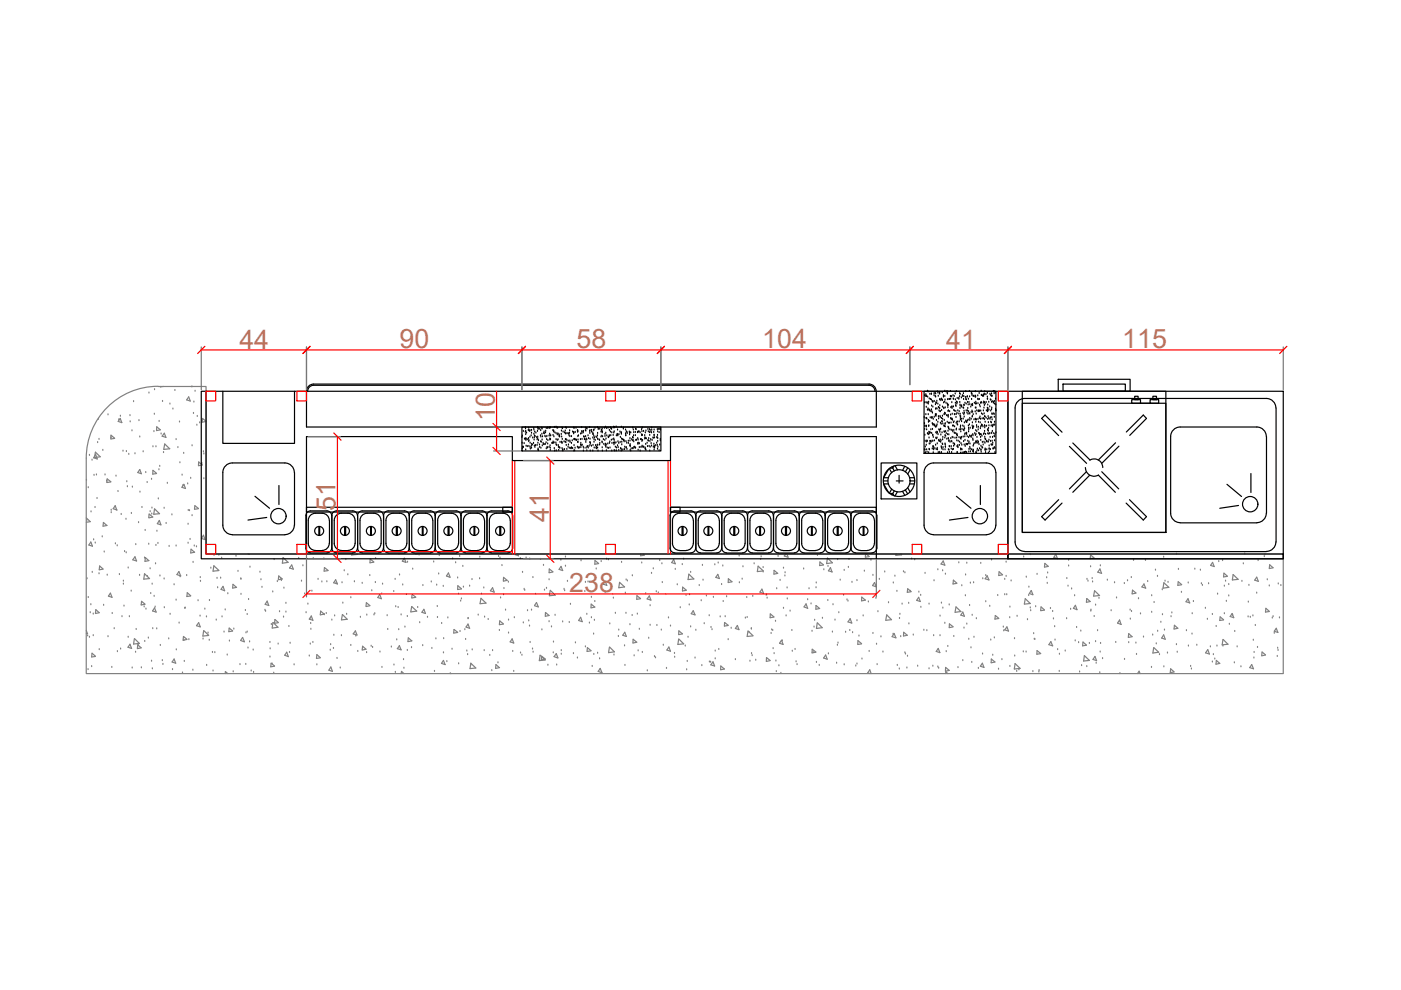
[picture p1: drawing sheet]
<svg xmlns="http://www.w3.org/2000/svg" width="297mm" height="210mm" viewBox="0 0 297 210" stroke-linecap="round" stroke-linejoin="round" font-family="sans-serif">
<defs><g id="words">
<g font-size="5.7" fill="#b8735c">
<text x="50.8" y="73.9">44</text>
<text x="84.7" y="73.8">90</text>
<text x="122.3" y="73.8">58</text>
<text x="161.6" y="73.8">104</text>
<text x="200.6" y="73.9">41</text>
<text x="238" y="73.8">115</text>
<text x="104.9" y="89.4" transform="rotate(-90 104.9 89.4)">10</text>
<text x="71.2" y="108.3" transform="rotate(-90 71.2 108.3)">51</text>
<text x="116.4" y="110.7" transform="rotate(-90 116.4 110.7)">41</text>
<text x="120.7" y="125.5">238</text>
</g>
</g></defs>
<!-- layer: CIHAZ -->
<g fill="none" stroke="#808080" stroke-width=".25">
<path d="M19 96.5h.1M19.5 97.6h.1M20 97l.2-1.1 1.1 .9-1.2 .2M20.3 96.4l.3 .9-.7-.2zM20.7 93.8h.1M20.9 88.9h.1M21 93.2h.1M21.8 95.5h.1M22.9 88h.1M23.5 92.8h.1M24.3 92.9l-.8-.6v.7M24.3 92.9l-.8 .2"/>
<path d="M25.2 89h.1M25.5 88.7l.3 .9-.7-.2zM25.5 88.3h.1M26.1 95.7h.1M26.8 95.7h.1M27.3 96.3h.1M27.6 88.1h.1M27.6 89.4h.1M28 91.3h.1M28.3 85.2h.1M28.6 96.2h.1M29.5 89.2h.1"/>
<path d="M29.6 92.7h.1M29.6 99.6l.4 .8-.8-.2zM30.4 95.8h.1M31.6 83.3h.1M32.4 94.7h.1M32.6 91.5h.1M32.7 87.8h.1M32.8 82.6h.1M33.1 94.7h.1M33.2 90.5l.8 .6-.8 .2zM33.5 81.9a15.2 15.2 0 0 0-15.2 15.2M33.5 81.9h10.2v35.6h228.4v25.3h-253.8v-45.7"/>
<path d="M33.7 99.6h.1M33.7 89.4h.1M33.9 98.9h.1M34 81.9h.6M34.2 92h.1M34.5 85.1h.1M34.7 96h.1M34.7 95.3l.2-1.2 1.1 1.1-1.2 .1M34.8 91.8l.4 .9-.8-.2zM36 85.7h.1M36.7 86.7h.1M37.1 82.8h.1"/>
<path d="M37.3 93.2h.1M37.7 94.9h.1M38.1 89.5h.1M38.1 98.1h.1M38.9 96.1h.1M40 84.1l.3 .9-.7-.2zM40.7 82h.1M40.7 94.5h.1M41 87.7h.1M41.1 85.2h.1M41.4 83h.1M41.7 90.2h.1"/>
<path d="M41.8 88.3h.1M42.1 98.7v-.8l.8 .7-.8 .1M42.3 89.6h.1M42.8 98.3h.1M43.1 95.8h.1M43.2 96.3h.1M43.7 89.3l-.8-.6v.8M43.7 89.4l-.8 .1M18.3 109.8l.8 .8-.8 .1M18.3 101.8h.1M18.4 110.3h.1M18.7 103.4h.1"/>
<path d="M19.3 114.9l.3 .9-.8-.2zM19.3 108.5h.1M19.9 114.5h.1M19.9 100.8h.1M20.2 107.6h.1M20.2 115.1h.1M20.4 100.7h.1M20.6 105.7h.1M21.7 113.8h.1M22.1 117h.1M22.3 100.7h.1M22.6 102h.1"/>
<path d="M22.6 111.4l-.7-.6-.1 .7M22.7 111.4l-.9 .2M23.5 102.1l-.8-.6-.1 .8M23.5 102.2l-.8 .1M23.6 108.7h.1M23.6 108.2h.1M24.5 115.3h.1M24.6 101h.1M24.8 108.1l-.4-.9-.4 .7 .8 .2M24.8 115.7h.1M25 104.2h.1M25.7 109.1h.1"/>
<path d="M26.4 117h.1M26.7 110.1h.1M26.8 117.2h.1M26.9 102.1h.1M27 103.2h.1M27.9 108.9h.1M28.1 103.3h.1M28.6 118.1l.4 .8-.8-.2zM28.8 115.5h.1M29.4 110.8h.1M29.7 104.3h.1M30.1 107.6h.1"/>
<path d="M30.6 118.3h.1M30.8 112.5h.1M30.9 100.2h.1M31.2 102.3h.1M31.5 115.4h.1M31.5 109.8l.1-.8 .8 .6-.8 .2M31.5 118.9l-.7-.7-.1 .8M31.6 118.9l-.9 .1M31.8 108.5h.1M32.1 101.6h.1M32.2 109h.1M32.2 107.7h.1"/>
<path d="M32.8 107.9l1 1-1.2 .1zM33 119.5h.1M33.1 115.6h.1M33.2 100.4l-.8-.7v.8l.8-.1M33.3 112.6h.1M33.5 115.2h.1M33.6 105.8h.1M33.8 110.3l.3 1-.7-.3zM34.8 107.8h.1M35.2 111h.1M35.5 102.5h.1M35.9 115.9h.1"/>
<path d="M36.4 109.2h.1M37.3 115.8h.1M38.6 100.7h.1M38.8 103h.1M39 102.7l.3 .9-.7-.3zM39.8 102.6h.1M39.9 111.2h.1M39.9 115.2h.1M39.9 108.2h.1M40.2 108.3h.1M40.3 114.4h.1M40.4 101.4h.1"/>
<path d="M40.7 109.3h.1M40.9 119.2h.1M41.2 115.8h.1M41.2 117.1l-.7-.7-.1 .8M41.3 117.1l-.9 .1M41.7 115.9h.1M42.1 107.8l-.8-.6-.1 .8M42.1 107.9l-.8 .1M43.1 113.5l.4 .9-.8-.2zM43.2 101.5h.1M45.3 120l1.1 .9-1.2 .2zM45.4 117.8h.1"/>
<path d="M46.4 117.7h.1M47 118.3h.1M50 117.9h.1M52.6 117.5h.2M58.1 118.6h.1M60 118.2l1.1 1-1.2 .2zM61.8 119.8l.4 .9-.8-.3zM63.3 118.4h.1M64.2 120h.1M66.4 118.4h.1M68.7 118.5h.1M73.3 118.6h.1"/>
<path d="M74.6 117.5l-.1 .2 1.3-.2h-.1M79.2 119.2l-.7-.7-.1 .8 .8-.1M79.6 118.4h.1M84.6 117.5h.1M85.7 118.3l.4 .9-.8-.2zM86.4 119.2h.1M88.1 117.5h.1M88.6 117.5h-.5M88.9 117.7h.1M91.9 119.2h.1M93.1 117.8h.1M96 118.5h.1"/>
<path d="M96.6 119.3h.1M97.5 118h.1M101.7 118.1h.1M105.7 118h.1M106 118.3h.1M106.4 119.9h.1M109.3 117.5l-.1 .1 .7 .2-.1-.3M110.3 118.4h.1M111.5 118.3h.1M112.3 118.5h.1M114.6 118.6h.1M115.2 119.9h.1"/>
<path d="M118.9 118.8h.1M119.9 118.1h.1M123.2 118.9h.1M126.2 118.9l.7 .6-.8 .1zM127.5 119.1h.1M128.6 118.6h.1M129 118.7h.1M131.8 119.2h.1M135.8 117.5v.3M136.1 119.4h.1M136.4 117.5l.2 .2M136.6 117.7l-.8 .1"/>
<path d="M139.9 118.9h.1M140.3 119.5h.1M142.8 118.6l.4 .9-.8-.2zM144.7 119.7h.1M144.9 118.6h.1M148.9 119.9h.1M151.6 119.7h.1M152.3 119.4h.1M156.7 117.9h.1M159.9 119.5h.1M161.2 118.6h.1M161.4 118.1h.1"/>
<path d="M165 118h.1M166.6 117.5l-.3 .4 .8 .2-.3-.6M173.3 117.8h.1M173.8 119.2l.8 .5M173.9 119.2l-.1 .7 .8-.1M175.4 118.3l1.1 1-1.2 .2 .1-1.2M177.6 118.6h.1M180 118.6h.1M183.5 117.5v.6l.8-.1-.7-.5M184.7 118.8h.1M190 117.5l-.1 .3 1.3-.2-.2-.1M193.3 118.5h.1"/>
<path d="M193.9 118.7h.1M200 118.9l.3 .9-.8-.2zM203.3 119.3h.1M205 119.4h.1M207.9 119.5h.1M210.2 118.7h.1M213.3 119.2h.1M217 118.1h.1M218.4 117.6h.1M223.9 117.5l.3 .9-.8-.2zM226.6 118.8h.1M231.9 118.3l-.7-.6-.1 .7 .8-.1"/>
<path d="M233.3 120h.1M240.3 118.8h.1M242.9 118.8h.1M246.7 118.1h.1M249.4 117.5h.1M257.1 119.2l.3 .9-.7-.2zM258.4 119.1h.1M259.2 118.9h.1M263.6 119.5h.1M263.9 117.5h.1M266.7 118.9h.1M268.1 118h.1"/>
<path d="M268.2 117.6h.1M269.2 119.7l.7 .7-.8 .2zM18.3 133.7l.2 .7M18.3 134.3l.3 .1M18.5 122.7h.1M18.6 134.8h.1M18.7 126.7h.1M19 135.1h.1M19.1 129.9h.1M19.3 128.2h.1M19.6 121.4h.1M19.8 134.8h.1"/>
<path d="M19.8 130.2h.1M20.2 130l.1-.7 .7 .6-.8 .2M20.2 139.1l-.7-.6-.1 .8M20.2 139.2l-.8 .1M21 121.7h.1M21 137.7h.1M21.8 120.6l-.7-.6-.1 .8 .8-.1M22 128.3h.1M22.7 121.9h.1M22.9 135h.1M23.4 125.8l.3 .8-.7-.2zM23.8 130.1h.1"/>
<path d="M24.2 133.3h.1M24.9 138.2h.1M25.3 121.8h.1M25.6 137.6h.1M25.9 130.8h.1M26.2 123.9h.1M26.2 123.2h.1M26.3 128.5h.1M27.2 135.1h.1M27.2 120.4h.1M27.4 130.8h.1M27.6 136.6l.3 .9-.8-.3z"/>
<path d="M27.8 125.3h.1M28.5 135.4l1 1-1.2 .2zM28.7 138.3h.1M28.9 133.5h.1M29.1 137.5l.1-.8 .7 .7-.8 .1M29.3 136.7h.1M29.6 122h.1M30 127.5l.7 .6-.8 .2zM30.6 128.7h.1M30.6 121.7l1.1 1-1.2 .1zM30.7 136h.1M30.9 129.1h.1"/>
<path d="M31.2 122.2h.1M31.5 135.3h.1M31.8 120.6h.1M32 125.8h.1M32.3 123.9h.1M32.4 133.3h.1M32.7 126.4h.1M32.8 128.9l.3 .9-.8-.3zM32.9 128.7h.1M33.2 133.3h.1M33.9 122.1h.1M34 136.8h.1"/>
<path d="M34.8 122.8h.1M34.8 128.8h.1M35.8 135.5h.1M36.1 130.2h.1M36.9 124h.1M36.9 139.7l.4 .9-.8-.2zM37.3 127.2h.1M37.4 137.8h.1M37.9 121.2l.4 .9-.8-.3zM38 132.1h.1M38.2 122.3h.1M39 135.8h.1"/>
<path d="M39.2 129h.1M39.3 128.9h.1M39.6 122h.1M39.6 135.5l-.7-.6-.1 .8M39.6 135.6l-.8 .1M40 135.6h.1M40.4 126.3l-.7-.6-.1 .8 .8-.1M42 127.4h.1M42.1 132l.4 .9-.8-.2zM42.4 130.6h.1M42.5 122.5h.1M42.5 123.3h.1"/>
<path d="M43.1 135.5h.1M43.4 129.1h.1M43.8 130.8h.1M44.1 134.2h.1M44.2 134.7l-1-1-.2 1.2 1.2-.2M44.4 135.7h.1M44.4 127.3h.1M44.7 120.5h.1M45 138.3h.1M45.6 138.4h.1M45.8 131.5h.1M46 122.6h.1"/>
<path d="M46.1 124.6h.1M46.8 122.6h.1M47.1 130.8h.1M47.3 124.3l.3 1-.7-.3zM47.5 134h.1M47.8 129.3h.1M48.2 138.9h.1M48.3 125.9h.1M48.6 133.2l.7 .6-.8 .1zM48.6 135.9h.1M49.3 124.7l.1-.8 .7 .6-.8 .2M49.6 133.4h.1"/>
<path d="M50.5 121.1h.1M51.1 122.8h.1M51.1 126h.1M51.4 135.2l.4 .8-.8-.2zM52 129.4h.1M52.2 134.2h.1M52.4 134h.1M52.4 130.3h.1M52.6 137.4h.1M52.7 127.1h.1M52.9 136.1h.1M53 120.3h.1"/>
<path d="M53.7 137.8h.1M55.1 121.3h.1M55.3 122.9h.1M55.5 124.5h.1M56.2 129.4h.1M56.3 129.6h.1M56.6 127.5l.4 .9-.8-.3zM57.2 136.2h.1M57.2 139.3h.1M57.3 137.6h.1M57.5 132.4h.1M57.8 125.5h.1"/>
<path d="M57.9 132l-.2 1.2 1.2-.2-1-1M58.8 123.3h.1M59 136.6h.1M59 122.9l.1-.8 .7 .7-.8 .1M59 132l-.7-.7-.1 .8M59 132l-.8 .2M59.3 129.7h.1M59.6 122.8h.1M59.6 123.1h.1M60.1 130.8h.1M60.2 124.7h.1M60.6 129.8h.1"/>
<path d="M60.6 127.9h.1M60.8 138.3l.3 .9-.7-.3zM61.3 132.8h.1M61.4 138.3h.1M61.5 136.4h.1M63.9 123.2h.1M64.6 125.9h.1M64.9 129.9h.1M65.3 128.1h.1M65.6 139.1h.1M65.7 131.3h.1M65.8 136.6h.1"/>
<path d="M65.9 132.2h.1M65.9 133.4h.1M66 130.6l.3 .9-.7-.2zM66.1 125.3h.1M66.3 136.2h.1M67.2 138.8l.7 .6-.8 .2zM67.4 122.8h.1M68.2 123.4h.1M68.7 121.1l.1-.8 .8 .6-.9 .2M68.7 130.2l-.7-.6-.1 .7M68.7 130.3h.1M68.7 130.2l-.8 .2"/>
<path d="M69.2 130.1h.1M69.3 123.3h.1M70 137.9h.1M70.1 136.7h.1M70.4 131.5h.1M70.7 137.5h.1M70.8 134.7h.1M71 130.6h.1M71.2 122.9l.3 .9-.8-.2zM71.2 123.7h.1M71.5 139.6h.1M72.4 134.8h.1"/>
<path d="M72.4 131.4l.2-1.1 1 1-1.2 .1M72.5 123.6h.1M72.7 127.9h.1M73 121h.1M73.5 130.2h.1M73.7 121.9h.1M74.4 136.8h.1M74.4 126.7h.1M75.1 123.3h.1M75.4 133.8l.3 .8-.8-.2zM75.4 134.9h.1M75.9 138.1h.1"/>
<path d="M76.4 130.9h.1M76.8 123.7h.1M76.8 137.8l.1-.8 .7 .7-.8 .1M77.7 138.4h.1M77.8 130.4h.1M78.4 122h.1M78.4 128.4l-.7-.6-.1 .8M78.4 128.4l-.8 .2M78.7 137h.1M78.8 125.3h.1M79 137.3h.1M79.3 130.4h.1"/>
<path d="M79.5 130.1h.1M79.6 123.5h.1M80.5 126.1l.4 .8-.8-.2zM80.6 138.2h.1M80.9 125.9h.1M81.1 123.9h.1M82.1 130.5h.1M82.2 133.5h.1M83 137.2h.1M83.5 125.4h.1M83.8 122.8h.1M83.9 128.6h.1"/>
<path d="M84.1 135.7h.1M84.4 128.8h.1M84.5 133.5h.1M84.7 136.9l.3 .9-.8-.3 .5-.6M84.7 121.9h.1M85 130.4h.1M85.4 124h.1M85.6 139.9h.1M85.9 133h.1M86.1 126.1h.1M86.4 130.7h.1M86.4 137.9h.1"/>
<path d="M87.1 129.7l.2-1.1 1 1-1.2 .1M87.2 137.3h.1M87.3 126.8l.1-.8 .7 .6-.8 .2M87.3 135.9l-.7-.7-.1 .8M87.3 135.9l-.8 .1M87.5 120.7h.1M88.6 128.8h.1M89 132h.1M89.6 136.9h.1M89.7 124.1h.1M89.9 129.2l.3 .9-.7-.3zM90.6 130.9h.1"/>
<path d="M91.4 123.4h.1M91.6 137.5h.1M92.4 135.5h.1M92.6 124.1h.1M92.7 128.6h.1M92.8 130.9h.1M93 121.7h.1M93.6 132.2h.1M94 124.3h.1M94 138.4h.1M94.1 135.4h.1M95 131h.1"/>
<path d="M95.1 121.5l.3 .9-.7-.3zM95.8 137.7h.1M97 122.5h.1M97 134.1l-.7-.6-.1 .7 .8-.1M97.2 126h.1M97.5 133.9h.1M97.7 127.5h.1M97.8 127h.1M97.8 124.8l-.7-.6-.1 .8M97.8 124.9l-.8 .1M98.1 120.1h.1M98.3 124.5h.1"/>
<path d="M98.6 133.5h.1M98.7 135.6h.1M99 138h.1M99.1 138.8h.1M99.2 131.2h.1M99.2 132.3l.4 .9-.8-.2zM99.3 131.1h.1M99.6 124.3h.1M100.1 122.9h.1M100.1 137.8h.1M101.4 130.4h.1M101.7 122.7h.1"/>
<path d="M101.8 128l.2-1.1 1 1-1.2 .1M102.1 126h.1M102.6 124.7h.1M102.7 138h.1M102.7 130.8h.1M103.5 131.3h.1M103.8 139h.1M104.4 138h.1M104.4 124.6l.4 .9-.8-.2zM105.9 133.7h.1M105.9 132.4l.1-.8 .7 .7-.8 .1M106.1 126.8h.1"/>
<path d="M106.7 123.2l.1-.8 .7 .6-.8 .2M106.8 126.1h.1M106.8 124.8h.1M107.2 129.4h.1M107.8 123.4h.1M107.8 131.5h.1M107.8 134.2h.1M108.6 135.5l.3 .8-.7-.2zM108.7 138.1h.1M109.1 131h.1M110.4 138.5h.1M110.7 138.9h.1"/>
<path d="M110.8 121.4h.1M111 132.1h.1M111.1 125h.1M111.3 125.2h.1M111.8 129.5h.1M112.1 131.6h.1M112.3 132.7h.1M112.4 136.2h.1M112.7 129.4h.1M112.9 137.6h.1M113 122.5h.1M113 138.3h.1"/>
<path d="M113.3 128.4l.4-.7 .4 1-.8-.3M113.6 126h.1M114.5 138.9l1.1 1-1.3 .2zM114.9 133.5h.1M115.4 125.1h.1M115.6 130.6l.1-.7 .7 .6-.8 .2M115.6 139.7l-.7-.6-.1 .8M115.6 139.8l-.8 .1M115.9 124.7h.1M116.4 131.8h.1M116.4 122.9h.1M116.5 126.3l.2-1.1 1 1-1.2 .1"/>
<path d="M116.9 132.9h.1M117.2 121.2l-.7-.6-.1 .8M117.2 121.3l-.8 .1M117.3 138.4h.1M117.3 136.1h.1M117.7 130.5h.1M118.3 139.5l-.4-.9-.4 .6 .8 .3M119 120.1l.3 .9-.8-.3zM119 138.7h.1M119 138h.1M119.3 131.9h.1M119.6 125h.1"/>
<path d="M119.7 125.3h.1M119.9 120h.1M120.3 123.3h.1M120.7 132h.1M120.9 128.1h.1M121.6 138.6h.1M122 136.3h.1M122.4 139.5h.1M123.1 130.9l.3 .9-.7-.2zM124 125.4h.1M124.1 137.1h.1M124.1 123.5h.1"/>
<path d="M124.4 130.2h.1M124.5 138.1v-.8l.8 .7-.8 .1M124.7 123.4h.1M125 132.1h.1M125 123.4h.1M125.3 128.8v-.7l.8 .6-.8 .2M125.4 126.6h.1M125.4 131h.1M125.9 134.4h.1M125.9 138.8h.1M126 131.5h.1M126.1 127.5h.1"/>
<path d="M126.4 120.6h.1M126.7 138.5h.1M127.1 139.7h.1M128.3 125.6h.1M128.3 123.2l.4 .9-.8-.2zM129.2 137.2l1.1 1-1.3 .2 .2-1.2M129.3 132.3h.1M129.9 126.1h.1M130 126.8h.1M130.2 138.9h.1M130.5 130h.1M131.1 134.9h.1"/>
<path d="M131.2 133.6h.1M131.4 123.5l1 .9-1.2 .2zM132.4 136.9h.1M132.5 134.1l.3 .8-.8-.2zM132.6 125.8h.1M132.7 130h.1M132.8 123h.1M133 123.2h.1M133.6 132.4h.1M134 130.5h.1M134.1 122.1h.1M134.2 136.3v-.8l.8 .7-.8 .1"/>
<path d="M134.5 139.1h.1M135.1 130.2h.1M135.3 138h.1M135.6 133.4h.1M135.8 126.9l-.8-.6v.8l.8-.2M136.2 138.3h.1M136.9 125.9h.1M137.5 135.3h.1M137.7 126.4l.3 .8-.8-.2zM137.8 132.6h.1M137.8 128.4h.1M138.1 121.6h.1"/>
<path d="M138.5 120.6h.1M138.8 139.2h.1M139 139.5h.1M139.1 125.5h.1M139.3 132.6h.1M139.6 125.7h.1M140.2 133.6h.1M140.4 123.5h.1M140.6 136.8h.1M141.2 126.1h.1M141.7 131h.1M141.8 137.2l.4 .9-.8-.3z"/>
<path d="M142.2 132.7h.1M143 138.5h.1M143 139.3h.1M143.2 120.7h.1M143.6 124h.1M143.9 134.5v-.7l.8 .6-.8 .2M143.9 135.5l1 1-1.2 .1zM144.2 128.8h.1M144.7 124.5l.8 .6-.8 .2zM145.3 137h.1M145.5 126.2h.1M145.9 135.1h.1"/>
<path d="M146.1 121.7l1 1.1-1.2 .1zM146.1 128.3h.1M146.2 126.1h.1M146.4 132.9h.1M146.4 121.4h.1M147 129.5l.4 .9-.8-.3zM147.4 139.5h.1M147.5 133.6h.1M148.3 124.1h.1M148.7 127.4h.1M149.1 123h.1M149.3 132.2h.1"/>
<path d="M149.8 126.4h.1M150.4 130.5h.1M150.7 133h.1M151 133.5h.1M151.3 126.6h.1M151.6 139.7h.1M151.6 138h.1M152.2 121.8l.3 .9-.7-.3zM152.4 137.7h.1M152.7 130.8h.1M153 123.9h.1M153.2 120h.1"/>
<path d="M153.3 127.5h.1M153.8 130.8h.1M154.1 126.5h.1M154.4 135.6h.1M154.4 123.5v-.8l.8 .6-.8 .2M154.4 132.6l-.8-.6v.7l.8-.1M155 133.2h.1M155.9 139.9h.1M156.3 132.6l.4 .9-.8-.2zM156.8 123.6h.1M157.4 122.8h.1M157.5 120.2h.1"/>
<path d="M158 131h.1M158.3 126.7h.1M158.4 130.9h.1M158.6 133.8l-.2 1.1 1.2-.1-1-1M158.8 134.1h.1M159.3 133.4h.1M159.3 133.3h.1M159.3 138.6h.1M159.5 139h.1M159.6 126.4h.1M160.2 140h.1M161.8 120.3h.1"/>
<path d="M161.8 121.3h.1M161.8 121l-1.1-1-.1 1.2 1.2-.1M161.9 125.8l-.4-.9-.4 .6 .8 .3M162.4 126.2h.1M162.6 126.1h.1M162.6 126.8h.1M163.3 130.2l.8 .6-.8 .2zM163.5 134.3h.1M163.6 133.5h.1M163.8 133.7h.1M163.9 137.5h.1M164.1 121.7v-.8l.8 .7-.8 .1"/>
<path d="M164.1 138.6h.1M164.4 131.7h.1M164.7 124.8h.1M165.4 123h.1M165.7 135.7l.3 .9-.7-.2zM165.9 135.9h.1M166.1 120.5h.1M166.1 129h.1M166.4 122.1h.1M166.5 121.4h.1M166.7 130.6h.1M166.9 124.7h.1"/>
<path d="M166.9 127h.1M167.5 129.6h.1M167.9 133.7h.1M168 138.1h.1M168.6 137.7h.1M170.4 120.6h.1M170.9 128l.3 1-.7-.3zM171.2 127.2h.1M171.5 124.8h.1M172 128h.1M172.2 133.8h.1M172.4 138.4h.1"/>
<path d="M172.6 133h.1M172.7 131.5h.1M173 129.1v-.7l.8 .6-.8 .2M173 138.2l-.8-.5v.7l.8-.1M173 124.6h.1M173.1 123.6h.1M173.3 132.1l-.2 1.2 1.2-.2-1-1M174.4 131.1h.1M174.7 120.8h.1M175 138.9l.4 .9-.8-.3zM175.5 127.3h.1M175.6 120.1h.1"/>
<path d="M175.6 138.6h.1M176.1 120.3l.3 1M176.1 120.4l-.5 .6 .8 .3M176.5 134h.1M176.6 128.2h.1M177 131.5h.1M177.5 136.8h.1M177.7 136.3h.1M177.8 129.9h.1M178.1 123h.1M178.9 126.2h.1M179 120.9h.1"/>
<path d="M179.3 134.1h.1M179.6 127.2h.1M179.8 127.5h.1M179.9 120.3h.1M180.2 133.7h.1M180.3 131.2l.3 .9-.8-.2zM180.6 123.5h.1M180.8 134.1h.1M181.7 131.6h.1M181.7 123.1h.1M181.9 136.6v-.8l.8 .7-.8 .1M182.1 134.9h.1"/>
<path d="M182.7 127.4v-.8l.8 .6-.8 .2M182.8 139.7h.1M183 130.6h.1M183.3 121.1h.1M184.1 127.6h.1M184.3 138.1h.1M185.1 134.3h.1M185.1 122h.1M185.4 123.5l.4 .9-.8-.3zM185.7 126.9h.1M185.8 136.6h.1M186.1 129.7h.1"/>
<path d="M186.4 122.8h.1M186.8 135h.1M187.2 138.2h.1M187.6 121.3h.1M187.8 131.5l.2-1.1 1 1-1.2 .1M188.4 127.8h.1M189.4 134.5h.1M189.4 123.6h.1M189.6 134.3l.3 .9-.8-.2zM189.7 122.2h.1M190.2 125.4h.1M190.7 131.1h.1"/>
<path d="M190.8 130.2h.1M191 135h.1M191.3 128.1h.1M191.6 121.2h.1M191.6 134.8v-.7l.8 .6-.8 .2M191.9 121.4h.1M191.9 138.4h.1M192 138.7h.1M192.4 139.1h.1M192.7 127.9h.1M192.7 132.3h.1M193 125.4h.1"/>
<path d="M193.2 125.4l-.8-.6v.8l.8-.1M193.6 134.6h.1M194.8 126.6l.3 .9-.7-.2zM194.8 125.5h.1M195.2 126.2h.1M195.2 128.8h.1M195.9 133.6h.1M196.1 121.6h.1M196.5 133.7h.1M197 128.1h.1M198 134.8h.1M198 123.1h.1"/>
<path d="M198.8 120.8h.1M198.9 137.5l.4 .9-.8-.3zM199.3 134.8h.1M199.3 130.6h.1M199.6 127.9h.1M199.9 121h.1M199.9 128.9h.1M200.3 132.2h.1M200.4 121.7h.1M200.6 138.2h.1M201 137.1h.1M201.3 128.3h.1"/>
<path d="M202.1 132.9l-.8-.6v.7M202.1 132.9l-.8 .2M202.1 123l.8 .6-.8 .2zM202.2 134.9h.1M203.7 129.7l-1-1-.2 1.1M203.8 129.7l-1.3 .1M203.9 124.2h.1M204.1 129.8l.4 .9-.8-.3zM204.4 133.2h.1M204.7 126.3h.1M204.7 121.9h.1M205 132.3h.1"/>
<path d="M205.4 135.5h.1M205.6 128.4h.1M205.7 123.6h.1M205.9 137.4h.1M206.1 130.5h.1M206.4 123.6h.1M206.5 135.1h.1M207 131.2h.1M208.3 138.7h.1M208.4 122.7h.1M209 122h.1M209 127.6h.1"/>
<path d="M209.3 122.1l.4 .9-.8-.3zM209.8 128.6h.1M210.1 135.7h.1M210.2 139.7l.7 .7-.8 .1zM210.5 138.9h.1M210.8 135.2h.1M211.5 126.3h.1M211.8 131.1l-.8-.6-.1 .8 .9-.2M211.8 121.2l.8 .7-.8 .1zM212.4 139.9h.1M212.7 133h.1M212.8 133.8h.1"/>
<path d="M213 122.8h.1M213 126.1h.1M213.3 122.2h.1M213.4 126.1h.1M213.5 132.9l.3 .9-.8-.3zM214.1 131h.1M214.1 128.7h.1M214.4 123.2h.1M215.1 135.4h.1M215.1 139.1h.1M215.6 130.7h.1M217 138.2h.1"/>
<path d="M217.2 128.1l.2-1.2 1 1.1-1.2 .1M217.6 138.2h.1M217.6 122.4h.1M217.8 131.4h.1M218.1 126.3h.1M218.1 124.5h.1M218.4 128.9h.1M218.5 129.5h.1M218.7 125.2l.3 .9-.8-.3zM219.2 134.4h.1M219.3 135.5h.1M219.4 135.6h.1"/>
<path d="M219.6 128.6h.1M219.9 121.8h.1M220.6 129.4l.1-.7 .7 .6-.8 .2M220.6 138.5l-.7-.5-.1 .7 .8-.1M221.4 120.2l.1-.7 .8 .6-.9 .2M221.9 122.5h.1M222 123.7h.1M222.1 121.5h.1M222.7 129h.1M222.8 136l.4 .9-.8-.2zM223.2 129.7h.1M223.4 131.2h.1"/>
<path d="M223.6 132.9h.1M223.7 135.7h.1M224.2 137.7h.1M224.6 138.7h.1M225.8 138h.1M226.1 131.2h.1M226.2 122.7h.1M226.4 124.3h.1M226.6 120h.1M227 129.2h.1M227.2 124.9h.1M227.8 126.3h.1"/>
<path d="M228 135.9h.1M228 128.3l.3 1-.7-.3zM228.3 133h.1M228.7 136.3h.1M229.2 133.8h.1M229.9 139l1.1 1-1.3 .2zM230.3 136.8l-.7-.7-.1 .8 .8-.1M230.4 126.9l.7 .6-.8 .2zM230.5 122.8h.1M230.7 123.2h.1M231 136.4h.1M231.2 120.2h.1"/>
<path d="M231.3 129.6h.1M231.3 129.4h.1M231.6 122.7h.1M231.6 123.4h.1M231.9 126.4l.2-1.1 1 1-1.2 .1M232 130.7h.1M232.2 139.2l.3 .9-.8-.3zM232.3 136h.1M232.3 128.3h.1M232.7 133.7h.1M233 126.9h.1M233.2 120.6l.4 1-.9-.3z"/>
<path d="M233.3 138.2h.1M233.3 136.4h.1M233.8 139.6h.1M234.8 123h.1M235.6 129.5h.1M236.3 123.6h.1M236.6 136.2h.1M236.7 126.8h.1M237.4 131.7h.1M237.4 131.5l.3 .9-.8-.3zM238.4 123.7h.1M238.4 139.8h.1"/>
<path d="M239.1 123.1h.1M239.2 135.1l.1-.7 .7 .6-.8 .2M239.3 136.3h.1M239.6 129.4h.1M239.6 131.3h.1M239.9 122.5h.1M239.9 129.7h.1M240.8 136.3h.1M240.8 125.7l-.7-.6-.1 .8M240.8 125.8l-.8 .1M241 138.8h.1M241.4 126.9h.1"/>
<path d="M241.8 130.2h.1M242.4 135.1h.1M242.5 123.8l.4 .9-.8-.3zM243.3 123.3h.1M244.2 129.8h.1M244.2 126.3h.1M244.4 134.6h.1M244.6 137.3l-.2 1.2 1.3-.2-1.1-1M244.7 127.7h.1M245 120.9h.1M245.2 136.5h.1M245.4 122.2h.1"/>
<path d="M245.4 133.8h.1M245.8 138.8h.1M246.1 131.9h.1M246.4 125h.1M246.5 130.3h.1M246.7 134.6l.4 .9-.8-.2zM246.8 123.6l1 .9-1.2 .2zM246.9 133.6h.1M247 123.2h.1M247.5 138.5h.1M247.7 123.5h.1M248.3 130.8h.1"/>
<path d="M248.5 129.9h.1M249 132.6l.7 .6-.8 .2zM249.4 136.7h.1M249.6 138.3h.1M249.9 120.7h.1M250.5 125.6h.1M250.5 123.9l-.7-.6-.1 .8 .8-.1M251.5 133.7h.1M251.9 123.6h.1M252 137h.1M252.2 127.8l-.3-.9-.4 .7 .8 .2M252.7 134.4h.1"/>
<path d="M252.8 130.1h.1M253 127.5h.1M253.3 120.7h.1M253.7 136.8h.1M254.5 120.9h.1M254.7 123.8h.1M254.9 124.1h.1M255.6 129h.1M256 131.3h.1M256.1 137.7l.3 1-.8-.3zM256.2 123.8h.1M256.6 137.1h.1"/>
<path d="M257 130.3h.1M257.3 138.8h.1M257.6 139.7h.1M257.9 132.8h.1M258 137h.1M258.1 126h.1M259.3 137h.1M259.3 135.6l-.2 1.1 1.3-.1-1.1-1M259.4 122.3l.1-.8 .7 .7-.8 .1M259.4 131.4l-.7-.6-.1 .8 .8-.2M259.6 124.3h.1M259.6 130.1h.1"/>
<path d="M259.8 123.2h.1M260 127.5h.1M260.5 123.9h.1M260.5 126.4h.1M260.6 132.4h.1M261.2 130.1l.4 .9-.8-.3zM261.3 130.5h.1M261.5 121.8l1 1-1.2 .2zM261.8 133.9h.1M262.3 137.1h.1M263.3 123.3h.1M264.6 130.8h.1"/>
<path d="M264.7 127.7h.1M264.8 124.1h.1M265.1 130.9h.1M265.6 130.6h.1M265.7 135.7h.1M265.9 139.5h.1M265.9 138.3h.1M266.1 132.6h.1M266.4 125.8h.1M266.4 122.4l.4 .9-.8-.3zM266.6 137.3h.1M268.3 138.8l-.7-.6-.1 .8 .8-.1"/>
<path d="M268.7 122.9h.1M269.1 124.2h.1M269.1 129.6l-.7-.6-.1 .8 .8-.1M269.7 131h.1M269.9 130.8h.1M270.2 134.3h.1M270.6 133.2l.3 .9-.7-.3zM270.8 139.2h.1M270.9 137.4h.1M271 137.9h.1M271 123.8h.1M271.3 131h.1"/>
<path d="M271.6 124.1h.1M18.7 142h.1M19.4 141.3h.1M23.7 141.5h.1M28 141.6h.1M30 141.6h.1M32.1 140.2h.1M32.3 141.8h.1M34.4 140.1h.1M34.5 140.9h.1M36.6 142h.1M38.7 142.7h.1"/>
<path d="M39.1 140.2h.1M40.9 142.1h.1M43.8 141.1h.1M45.2 142.3h.1M47.8 142.8v-.4l.5 .4M49.4 142.4h.1M50.9 140.9h.1M52.1 140.9h.1M53.3 142.3h.1M53.8 142.6h.1M57.7 140.8h.1M58 142.7h.1"/>
<path d="M58.2 141.2l-.7-.6-.1 .8 .8-.1M62.4 141h.1M67.2 141h.1M70.1 141.4l.4 1-.8-.3zM72.1 141.6h.1M81 141.5h.1M83.5 141h.1M83.8 142.6h.1M85 142.8l.1-.4 .5 .4M85.6 141.7h.1M92.1 142.4h.1M94.4 140.9l-.4-.9-.4 .7 .8 .2"/>
<path d="M94.7 140.3h.1M95.5 142.8v-.1l.1 .1M97.2 140.7h.1M99.8 141h.1M99.8 140.6l1.1 1-1.2 .2zM104.3 142.2h.1M105.6 140.5h.1M105.9 141.5l-.7-.6-.1 .8M105.9 141.5l-.8 .2M108.9 142.4h.1M116.2 141h.1M118 141h.1"/>
<path d="M125.6 141.3h.1M127.3 141.7l.3 .9-.8-.2zM132.5 141.1h.1M137.2 142.2h.1M141.3 141.7h.1M145.6 142h.1M145.7 140.2h.1M148.8 141.1h.1M150.4 140.4h.1M150.7 140.4h.1M151.2 140.3l.3 .9-.8-.2zM152.8 142v-.8l.8 .6-.8 .2"/>
<path d="M159 140.2h.1M163.3 140l-.8-.6v.8M163.3 140.1l-.8 .1M164.5 140.2h.1M164.6 142.4h.1M165.1 141.2h.1M165.6 142.8h.1M168.8 140.3h.1M169 140.9h.1M173.1 140.4h.1M173.7 141.1h.1M177.4 140.6h.1"/>
<path d="M179 141h.1M181.4 141.2h.1M181.7 140.8h.1M184.4 142.8l-.4-.2 .4-.6 .3 .8M186 140.9h.1M190.2 141.1h.1M190.7 141.8h.1M192.3 141.6h.1M194.6 141.3h.1M197 141.8h.1M197.8 141.3h.1M198.8 141.4h.1"/>
<path d="M199 141.7h.1M200.4 142.3l.1-.8 .8 .6-.9 .2M200.5 142.8v-.4l.5 .4M203.1 141.5h.1M204.1 140.1h.1M206 140.4h.1M207.4 141.7h.1M208.3 140.6l.3 .9-.7-.2zM211.7 141.9h.1M214.1 141.3h.1M215.2 140.7l1.1 1-1.2 .1zM215.6 142.4h.1"/>
<path d="M216 142h.1M219 142.4h.1M220.3 142.5h.1M220.3 142.2h.1M224.6 142.4h.1M228.9 142.5h.1M229.3 141.1h.1M230.4 141.3h.1M232.4 140.6h.1M233.2 142.6h.1M237.4 142.8h.1M241.2 142.8l.3-.5 .2 .5"/>
<path d="M244.1 141.5h.1M246.8 141.4h.1M248.9 142.4l-.7-.6-.1 .8 .8-.1M252.4 141.3h.1M252.6 141.8h.1M257 140.4h.1M257.8 140.8l.1-.8 .7 .7-.8 .1M261.7 140.5h.1M263.1 141.4h.1M265.4 140.9l.4 .9-.8-.3z"/>
</g>
<g fill="none" stroke="#000" stroke-width=".25">
<path d="M42.7 83h171v35.5h-171zM43.7 83v34.5h170M47.2 83v11h15.2v-11M49.3 98.2a2.01 2.01 0 0 0-2.1 2v11.1a2.01 2.01 0 0 0 2.1 2.1M49.3 98.2h11.1M60.4 98.2a2.01 2.01 0 0 1 2 2M66.5 81.4a1.5 1.5 0 0 0-1.5 1.6v7.5h120.8v-7.6a1.5 1.5 0 0 0-1.5-1.5M66.5 81.7a1.25 1.25 0 0 0-1.3 1.2M66.5 81.4h117.8M66.5 81.7h117.8M110.7 90.5h29.4v5.1h-29.4zM184.3 81.7a1.25 1.25 0 0 1 1.2 1.2"/>
<path d="M186.8 98.2h7.6v7.6h-7.6zM188.4 99.5l-1 1.7M188.6 99.3l.5 .9M189.1 99l.5 .9M189.5 98.8l-.2 .5h-.6M189.8 98.7l.5 .9M191.8 98.9l-.5 .9M192.4 99.2l-.5 .9M193 99.6l-.6 .9M195.9 83h15.3v13.1h-15.3zM197.9 98.2a2.01 2.01 0 0 0-2 2v11.2a2.01 2.01 0 0 0 2 2M198 98.2h11.1a2.01 2.01 0 0 1 2 2"/>
<path d="M213.7 83h58.4v35.5h-58.4zM216.7 85.5h30.5v27.4h-30.5zM216.7 83h30.5v29.9h-30.5zM217.2 84.5a2.01 2.01 0 0 0-2 2v28.4a2.01 2.01 0 0 0 2 2M217.3 84.5h51.2a2.08 2.08 0 0 1 2.1 2l-.1 28.4a2.01 2.01 0 0 1-2 2l-51.2 .1M224.4 80.4h15.2v2.6h-15.2zM225.2 91.6l-3.6-3.6-.7 .7 3.6 3.7M225.4 81.4h13.2v1.6h-13.2zM226.7 94.6l3.7 3.6M227.5 93.9l3.6 3.6M230.1 99.1a1.86 1.86 0 0 0 2.8 1.6M231.1 97.6a1.84 1.84 0 0 1 2.7 1.5"/>
<path d="M236.5 93.9l-3.6 3.6M237.2 94.6l-3.6 3.6M238.8 91.6l3.6-3.6 .7 .7-3.6 3.6M240.6 84h.7v.7h-.7zM241.8 85.5v-.8h-1.9v.8h3.9M243.8 84.7h1.9v.8h-1.9zM244.4 84h.8v.7h-.8zM266.5 90.5a2.01 2.01 0 0 1 2 2M266.5 90.5h-16.3a2.01 2.01 0 0 0-2 2v16.3a2.01 2.01 0 0 0 2 2l16.3 .1M268.5 92.6v16.2M49.3 113.4h11.1M54.1 105.2l3.1 2.6"/>
<path d="M56.6 109.7l-4 .6M59.1 102.9v4.1M62.4 111.3a2.01 2.01 0 0 1-2 2.1M62.4 100.2v11.2M64.9 109.3v6.9M64.9 116.2a.99 .99 0 0 0 .9 1M65 117.5v-24.9h43.6v5h33.6v-5h43.6v25.9M65 107.6h43.6v1h-43.6zM65.4 110.3v4.9M65.4 115.2a1.5 1.5 0 0 0 1.5 1.5M65.8 108.3a.99 .99 0 0 0-.9 1M65.9 108.3h3.4a.99 .99 0 0 1 1 1 1.07 1.07 0 0 1 1.1-1"/>
<path d="M65.9 117.2h3.4M66.9 108.8a1.5 1.5 0 0 0-1.5 1.5M66.9 108.8h1.4a1.5 1.5 0 0 1 1.5 1.5M67.6 111.7h.2v1.8h-.2zM69.3 117.2a.99 .99 0 0 0 1-1 1.07 1.07 0 0 0 1.1 1M69.8 115.2a1.5 1.5 0 0 1-1.5 1.5h-1.4M69.9 110.3v4.9M70.4 109.3v6.9M70.9 110.3v4.9M70.9 115.2a1.5 1.5 0 0 0 1.5 1.5M71.4 108.3h3.4a.99 .99 0 0 1 1 1 1.07 1.07 0 0 1 1-1M71.4 117.2h3.4"/>
<path d="M72.4 108.8a1.5 1.5 0 0 0-1.5 1.5M72.4 108.8a2.39 2.39 0 0 1 2.6 .6l.3 .9M73.1 111.7h.2v1.8h-.2zM74.8 117.2a.99 .99 0 0 0 1-1 1.07 1.07 0 0 0 1 1M75.3 115.2a1.5 1.5 0 0 1-1.5 1.5h-1.4M75.3 110.3v4.9M75.8 109.3v6.9M76.3 115.2a1.5 1.5 0 0 0 1.5 1.5M76.3 110.3v4.9M76.8 108.3h3.5a.99 .99 0 0 1 1 1M76.8 117.2h3.5M77.8 108.8a1.5 1.5 0 0 0-1.5 1.5"/>
<path d="M77.9 108.8h1.4a1.5 1.5 0 0 1 1.5 1.5M78.6 111.7h.1v1.8h-.1zM80.8 115.2a1.5 1.5 0 0 1-1.5 1.5h-1.4M80.8 110.3v4.9M81.3 116.2a.99 .99 0 0 1-1 1M81.3 109.3v6.9M81.3 109.3a1 1 0 0 1 1-1h3.4a.99 .99 0 0 1 1 1M81.3 116.2a.99 .99 0 0 0 1 1M81.8 110.3v4.9M81.8 115.2a1.5 1.5 0 0 0 1.5 1.5M82.3 117.2h3.5M83.3 108.8a1.5 1.5 0 0 0-1.5 1.5"/>
<path d="M83.4 108.8a2.39 2.39 0 0 1 2.5 .6l.3 .9M84 111.7h.2v1.8h-.2zM86.2 115.2a1.5 1.5 0 0 1-1.5 1.5h-1.3M86.3 110.3v4.9M86.7 116.2a.99 .99 0 0 1-1 1M86.8 109.3a1 1 0 0 1 1-1h3.4a.99 .99 0 0 1 1 1M86.8 116.2a.99 .99 0 0 0 1 1M86.8 109.3v6.9M87.3 115.2a1.5 1.5 0 0 0 1.5 1.5M87.3 110.3v4.9M87.8 117.2h3.5M88.8 108.8a1.5 1.5 0 0 0-1.5 1.5"/>
<path d="M88.8 108.8h1.5M88.8 116.7h1.5M89.5 111.7h.2v1.8h-.2zM90.2 108.8a1.5 1.5 0 0 1 1.5 1.5M91.7 115.2a1.5 1.5 0 0 1-1.5 1.5M91.8 110.3v4.9M92.2 116.2a.99 .99 0 0 1-1 1M92.3 109.3a1 1 0 0 1 1-1h3.4a.99 .99 0 0 1 1 1M92.3 116.2a.99 .99 0 0 0 1 1M92.3 109.3v6.9M92.8 115.2a1.5 1.5 0 0 0 1.5 1.5h1.4M92.8 110.3v4.9"/>
<path d="M93.3 117.2h3.4M95 111.7h.2v1.8h-.2zM95.7 108.8a1.5 1.5 0 0 1 1.5 1.5M95.7 108.8h-1.4a1.5 1.5 0 0 0-1.5 1.5M97.2 115.2a1.5 1.5 0 0 1-1.5 1.5M97.2 110.3v4.9M97.7 116.2a.99 .99 0 0 1-1 1M97.7 109.3v6.9M97.7 116.2a.99 .99 0 0 0 1 1M98.3 110.3v4.9M98.3 115.2a1.5 1.5 0 0 0 1.5 1.5h1.4M98.8 117.2h3.4"/>
<path d="M100.5 111.7h.2v1.8h-.2zM101.2 108.8a1.5 1.5 0 0 1 1.5 1.5M101.2 108.8h-1.4a1.5 1.5 0 0 0-1.5 1.5M102.2 108.3a.99 .99 0 0 1 1 1M102.2 108.3h-3.5a.99 .99 0 0 0-1 1M102.7 115.2a1.5 1.5 0 0 1-1.5 1.5M102.7 110.3v4.9M103.2 116.2a.99 .99 0 0 1-1 1M103.3 116.2a.99 .99 0 0 0 .9 1M103.3 109.3v6.9M103.8 115.2a1.5 1.5 0 0 0 1.5 1.5h1.4M103.8 110.3v4.9"/>
<path d="M104.3 117.2h3.4M106 111.7h.2v1.8h-.2zM106.6 107.6h2v1h-2zM106.7 108.8a1.5 1.5 0 0 1 1.5 1.5M106.7 108.8h-1.4a1.5 1.5 0 0 0-1.5 1.5M107.7 108.3a.99 .99 0 0 1 1 1M107.7 108.3h-3.5a.99 .99 0 0 0-.9 1M108.2 115.2a1.5 1.5 0 0 1-1.5 1.5M108.2 110.3v4.9M108.7 116.2a.99 .99 0 0 1-1 1M108.7 109.3v6.9M142.1 116.2a.99 .99 0 0 0 1 1"/>
<path d="M142.1 109.3v6.9M142.2 107.6h43.6v1h-43.6zM142.2 107.6h2v1h-2zM142.6 115.2a1.5 1.5 0 0 0 1.5 1.5M142.6 110.3v4.9M143.1 108.3a.99 .99 0 0 0-1 1M143.1 108.3h3.4a1.07 1.07 0 0 1 1 1 .99 .99 0 0 1 1-1M143.1 117.2h3.4M144.1 108.8a1.5 1.5 0 0 0-1.5 1.5M144.1 108.8a2.39 2.39 0 0 1 2.6 .6l.3 .9M144.6 111.7h.2v1.8h-.2zM146.5 117.2a1.07 1.07 0 0 0 1-1 .99 .99 0 0 0 1 1"/>
<path d="M147 115.2a1.5 1.5 0 0 1-1.5 1.5h-1.4M147 110.3v4.9M147.5 109.3v6.9M148 115.2a1.5 1.5 0 0 0 1.5 1.5M148 110.3v4.9M148.5 108.3h3.5a.99 .99 0 0 1 1 1M148.5 117.2h3.5M149.5 108.8a1.5 1.5 0 0 0-1.5 1.5M149.6 108.8h1.4M149.6 116.7h1.4M150.1 111.7h.2v1.8h-.2zM151 108.8a1.5 1.5 0 0 1 1.5 1.5"/>
<path d="M152.5 115.2a1.5 1.5 0 0 1-1.5 1.5M152.5 110.3v4.9M153 116.2a.99 .99 0 0 1-1 1M153 109.3a.99 .99 0 0 1 1-1h3.5a1 1 0 0 1 1 1M153 116.2a.99 .99 0 0 0 1 1M153 109.3v6.9M153.5 115.2a1.5 1.5 0 0 0 1.5 1.5M153.5 110.3v4.9M154.1 117.2h3.4M155 108.8a1.5 1.5 0 0 0-1.5 1.5M155.1 108.8h1.4M155.1 116.7h1.4"/>
<path d="M155.6 111.7h.2v1.8h-.2zM156.4 108.8a1.5 1.5 0 0 1 1.5 1.5M157.9 115.2a1.5 1.5 0 0 1-1.5 1.5M158 110.3v4.9M158.5 116.2a.99 .99 0 0 1-1 1M158.5 116.2a.99 .99 0 0 0 1 1M158.5 109.3v6.9M159 115.2a1.5 1.5 0 0 0 1.5 1.5M159 110.3v4.9M159.5 117.2h3.5M160.5 108.8a1.5 1.5 0 0 0-1.5 1.5M160.5 108.8h1.5"/>
<path d="M160.5 116.7h1.5M161.1 111.7h.1v1.8h-.1zM161.9 108.8a1.5 1.5 0 0 1 1.5 1.5M163 108.3a.99 .99 0 0 1 1 1M163 108.3h-3.5a.99 .99 0 0 0-1 1M163.4 115.2a1.5 1.5 0 0 1-1.5 1.5M163.5 110.3v4.9M164 116.2a.99 .99 0 0 1-1 1M164 109.3a.99 .99 0 0 1 1-1h3.4a1 1 0 0 1 1 1M164 116.2a.99 .99 0 0 0 1 1M164 109.3v6.9M164.5 115.2a1.5 1.5 0 0 0 1.5 1.5h1.4"/>
<path d="M164.5 110.3v4.9M165 117.2h3.4M166.5 111.7h.3v1.8h-.3zM167.4 108.8a1.5 1.5 0 0 1 1.5 1.5M167.4 108.8h-1.4a1.5 1.5 0 0 0-1.5 1.5M168.9 115.2a1.5 1.5 0 0 1-1.5 1.5M169 110.3v4.9M169.4 116.2a.99 .99 0 0 1-1 1M169.5 116.2a.99 .99 0 0 0 1 1M169.5 109.3v6.9M170 115.2a1.5 1.5 0 0 0 1.5 1.5h1.4M170 110.3v4.9"/>
<path d="M170.5 117.2h3.4M172 111.7h.2v1.8h-.2zM172.9 108.8a1.5 1.5 0 0 1 1.5 1.5M172.9 108.8h-1.4a1.5 1.5 0 0 0-1.5 1.5M173.9 108.3a.99 .99 0 0 1 1 1M173.9 108.3h-3.4a.99 .99 0 0 0-1 1M174.4 115.2a1.5 1.5 0 0 1-1.5 1.5M174.5 110.3v4.9M174.9 116.2a.99 .99 0 0 1-1 1M175 116.2a.99 .99 0 0 0 1 1M175 109.3v6.9M175.5 115.2a1.5 1.5 0 0 0 1.5 1.5h1.4"/>
<path d="M175.5 110.3v4.9M176 117.2h3.4M177.5 111.7h.2v1.8h-.2zM178.4 108.8a1.5 1.5 0 0 1 1.5 1.5M178.4 108.8h-1.4a1.5 1.5 0 0 0-1.5 1.5M179.4 108.3a.99 .99 0 0 1 1 1M179.4 108.3h-3.4a.99 .99 0 0 0-1 1M179.9 115.2a1.5 1.5 0 0 1-1.5 1.5M179.9 110.3v4.9M180.4 116.2a.99 .99 0 0 1-1 1M180.4 116.2a.99 .99 0 0 0 1 1M180.4 109.3v6.9"/>
<path d="M180.9 110.3a1.5 1.5 0 0 1 1.5-1.5h1.5a1.5 1.5 0 0 1 1.5 1.5M180.9 115.2a1.57 1.57 0 0 0 1.6 1.5 2.52 2.52 0 0 0 2.6-.6l.3-.9M180.9 110.3v4.9M181.4 117.2h3.5M183 111.7h.2v1.8h-.2zM184.9 108.3a.99 .99 0 0 1 1 1M184.9 108.3h-3.5a.99 .99 0 0 0-1 1M185.4 110.3v4.9M185.9 116.2a.99 .99 0 0 1-1 1M185.9 109.3v6.9M187.3 102h1M187.4 101.3h1"/>
<path d="M187.4 102.6h1M187.4 102.6l1 1.9M188.6 104.6h.7l.3 .5M189.1 103.7l-.5 .9M189.6 104.1l-.5 .8M190 102h1.5M190.2 104.3l-.5 .9M190.6 100.8v1.6M191.3 104.2l.6 .9M191.9 103.9l.5 .8M192.4 103.4l.6 .9M192.8 101.3h1"/>
<path d="M192.9 102.6h.9M193 102h.9M202.8 105.2l3.1 2.6M205.2 109.7l-3.9 .6M207.9 102.9v4.1M211.1 111.3a2.01 2.01 0 0 1-2 2.1h-11.1M211.2 100.2v11.2M213.7 117.5h58.4v1h-58.4zM224.5 105.9l-3.6 3.6 .7 .8 3.6-3.6M230.3 100.1l-3.6 3.6M231 100.8l-3.5 3.6M232.9 100.7l3.6 3.7"/>
<path d="M233.6 100l3.6 3.7M239.5 105.9l3.6 3.6-.7 .8-3.6-3.6M260.1 102.7l3.1 2.6M262.6 107.2l-4 .6M265.2 100.4v4M268.5 108.8a2.01 2.01 0 0 1-2 2"/>
<circle cx="59" cy="109.4" r="1.63"/>
<circle cx="67.7" cy="112.6" r=".95"/>
<circle cx="73.1" cy="112.6" r=".95"/>
<circle cx="78.6" cy="112.6" r=".95"/>
<circle cx="84.1" cy="112.6" r=".95"/>
<circle cx="89.6" cy="112.6" r=".95"/>
<circle cx="95.1" cy="112.6" r=".95"/>
<circle cx="100.6" cy="112.6" r=".95"/>
<circle cx="106" cy="112.6" r=".95"/>
<circle cx="144.7" cy="112.6" r=".95"/>
<circle cx="150.2" cy="112.6" r=".95"/>
<circle cx="155.7" cy="112.6" r=".95"/>
<circle cx="161.1" cy="112.6" r=".95"/>
<circle cx="166.6" cy="112.6" r=".95"/>
<circle cx="172.1" cy="112.6" r=".95"/>
<circle cx="177.6" cy="112.6" r=".95"/>
<circle cx="183.1" cy="112.6" r=".95"/>
<circle cx="190.6" cy="101.9" r="3.3"/>
<circle cx="190.6" cy="101.9" r="2.35"/>
<circle cx="207.8" cy="109.4" r="1.63"/>
<circle cx="265.1" cy="106.9" r="1.63"/>
</g>
<g fill="none" stroke="#f00" stroke-width=".25">
<path d="M42.7 74.2h229.4M43.7 83h2v2h-2zM62.9 83h2.1v2h-2.1zM71.5 92.6v25.9M105.3 83v12.6M108.6 97.6v19.9M109.1 97.6v19.9M116.7 97.6v20.9M128.4 83h2.1v2h-2.1zM141.6 97.6v19.9M142.2 97.6v19.9M193.4 83h2v2h-2z"/>
<path d="M211.7 83h2v2h-2zM43.7 115.4h2v2.1h-2zM62.9 115.4h2.1v2.1h-2.1zM65 117h43.6M128.4 115.4h2.1v2.1h-2.1zM193.4 115.4h2v2.1h-2zM211.7 115.4h2v2.1h-2zM65 125.9h120.8"/>
</g>
<g fill="none" stroke="#000" stroke-width=".25">
<path d="M110.7 92.7h.1M110.7 94h.1M110.7 95.2h.1M110.7 92.4h.1M110.8 94.8h.1M110.9 94.9h.1M111 94.8h.1M111 91.5h.1M111.1 94.1h.1M111.2 93.1h.1M111.4 91.6h.1M111.4 93h.1"/>
<path d="M111.4 90.7h.1M111.4 90.9h.1M111.5 91.4h.1M111.5 92.1h.1M111.5 95.4h.1M111.5 93.4h.1M111.5 93.1h.1M111.5 94.6h.1M111.6 91.8h.1M111.8 94.7h.1M111.9 93.2h.1M112 91.3h.1"/>
<path d="M112.1 93h.1M112.1 90.8h.1M112.1 93.6h.1M112.1 94.6h.1M112.1 93.4h.1M112.1 91.3h.1M112.3 91.5h.1M112.4 91.3h.1M112.4 92.7h.1M112.4 94h.1M112.4 94.9h.1M112.4 95.2h.1"/>
<path d="M112.6 92.4h.1M112.6 94.6h.1M112.7 91.3h.1M112.7 95h.1M112.7 91.8h.1M112.7 94.2h.1M112.9 94.3h.1M112.9 92.9h.1M113.1 94h.1M113.2 90.8h.1M113.2 91.2h.1M113.2 92.1h.1"/>
<path d="M113.2 93.3h.1M113.3 92.8h.1M113.3 94.6h.1M113.3 92.4h.1M113.4 91.6h.1M113.4 94.9h.1M113.5 92.6h.1M113.5 94.5h.1M113.6 91.8h.1M113.8 92.8h.1M113.9 94.4h.1M113.9 93.2h.1"/>
<path d="M114 91.5h.1M114 90.7h.1M114 92.7h.1M114 93.1h.1M114 94h.1M114 95.4h.1M114.1 91h.1M114.1 95.2h.1M114.1 90.8h.1M114.2 93.4h.1M114.2 95.5h.1M114.4 94.3h.1"/>
<path d="M114.4 91h.1M114.4 94.9h.1M114.6 92.4h.1M114.6 93.7h.1M114.6 91.3h.1M114.7 92.7h.1M114.7 95h.1M114.8 93.8h.1M114.9 90.8h.1M114.9 92.1h.1M114.9 91h.1M114.9 93.3h.1"/>
<path d="M115 94.5h.1M115 92.6h.1M115.1 94h.1M115.3 94.3h.1M115.3 91.9h.1M115.4 91.6h.1M115.4 94.3h.1M115.4 92h.1M115.5 92.5h.1M115.6 94.2h.1M115.7 91.8h.1M115.7 91.4h.1"/>
<path d="M115.7 92.7h.1M115.8 93.9h.1M115.8 90.8h.1M115.8 95.2h.1M115.9 93.2h.1M116 92.5h.1M116 94.9h.1M116.1 95h.1M116.1 94.1h.1M116.1 90.8h.1M116.2 90.8h.1M116.2 93.4h.1"/>
<path d="M116.4 92.4h.1M116.4 94.9h.1M116.5 90.8h.1M116.5 92.1h.1M116.6 93.3h.1M116.6 93.1h.1M116.6 90.7h.1M116.6 94.5h.1M116.6 92.4h.1M116.7 90.7h.1M116.7 95h.1M116.7 95.5h.1"/>
<path d="M116.7 93.2h.1M116.8 92.4h.1M117 94h.1M117.1 94h.1M117.2 91.3h.1M117.3 92.3h.1M117.3 93.7h.1M117.3 94h.1M117.3 91.4h.1M117.4 91.4h.1M117.4 91.6h.1M117.4 92.6h.1"/>
<path d="M117.5 93.9h.1M117.5 95.1h.1M117.6 90.6h.1M117.6 95.6h.1M117.6 91.8h.1M117.9 93.9h.1M117.9 90.6h.1M117.9 93.2h.1M117.9 94.3h.1M117.9 91.9h.1M117.9 95.6h.1M118 94.4h.1"/>
<path d="M118.1 90.8h.1M118.2 92.2h.1M118.2 93.4h.1M118.2 90.7h.1M118.3 92h.1M118.3 93.2h.1M118.4 94.5h.1M118.4 94.9h.1M118.4 95.5h.1M118.5 92.1h.1M118.5 92.5h.1M118.6 92.4h.1"/>
<path d="M118.6 94.9h.1M118.7 92.7h.1M118.7 95h.1M118.7 93.8h.1M119 92.1h.1M119 91.4h.1M119.1 93.8h.1M119.1 92.7h.1M119.1 93.9h.1M119.2 95.1h.1M119.2 94h.1M119.2 90.7h.1"/>
<path d="M119.2 93.2h.1M119.3 95.5h.1M119.3 90.9h.1M119.3 95.4h.1M119.3 95.6h.1M119.4 91.6h.1M119.6 93.7h.1M119.7 95.3h.1M119.7 91.8h.1M119.8 93.8h.1M119.8 91.4h.1M119.9 92h.1"/>
<path d="M119.9 93.2h.1M119.9 90.7h.1M120 92h.1M120 93.8h.1M120 93.2h.1M120.1 94.4h.1M120.1 90.8h.1M120.2 95.3h.1M120.2 93.4h.1M120.2 91.9h.1M120.4 94.8h.1M120.5 93.5h.1"/>
<path d="M120.5 92h.1M120.5 94.3h.1M120.6 92.1h.1M120.7 92.4h.1M120.7 95h.1M120.7 91.8h.1M120.8 91.3h.1M120.8 93.5h.1M120.8 92.6h.1M120.9 93.8h.1M120.9 95.1h.1M121.1 95.2h.1"/>
<path d="M121.2 94h.1M121.2 94.9h.1M121.2 92.6h.1M121.3 95.1h.1M121.3 93.5h.1M121.4 95.1h.1M121.4 91.6h.1M121.6 90.7h.1M121.6 91.7h.1M121.6 92h.1M121.7 93.2h.1M121.7 95.6h.1"/>
<path d="M121.7 91.8h.1M121.7 94.5h.1M121.8 90.8h.1M121.8 93.2h.1M121.8 95.6h.1M121.9 95h.1M121.9 93.2h.1M121.9 93.3h.1M122 91.7h.1M122.1 90.8h.1M122.2 93.4h.1M122.2 93.3h.1"/>
<path d="M122.4 91.4h.1M122.4 94.8h.1M122.5 91.6h.1M122.5 91.3h.1M122.5 93.8h.1M122.5 92.6h.1M122.5 91.5h.1M122.6 93.3h.1M122.6 93.8h.1M122.6 95h.1M122.6 92.4h.1M122.7 95h.1"/>
<path d="M122.8 94.9h.1M123.1 93.2h.1M123.1 94.4h.1M123.1 92h.1M123.1 94.9h.1M123.1 94h.1M123.2 94.5h.1M123.3 90.7h.1M123.4 91.5h.1M123.4 91.9h.1M123.4 93.2h.1M123.4 91.6h.1"/>
<path d="M123.4 94.4h.1M123.7 94.8h.1M123.7 91.8h.1M123.7 91.5h.1M123.7 95.6h.1M123.7 92.6h.1M123.8 95h.1M123.9 92.7h.1M123.9 93.2h.1M124 93.1h.1M124.1 91.3h.1M124.1 90.8h.1"/>
<path d="M124.2 92.6h.1M124.2 91.4h.1M124.2 93.8h.1M124.2 93.4h.1M124.2 95h.1M124.3 93.1h.1M124.3 90.8h.1M124.4 95.6h.1M124.4 93.2h.1M124.5 91h.1M124.5 94.8h.1M124.5 94.7h.1"/>
<path d="M124.7 92.4h.1M124.7 95h.1M124.8 93h.1M124.9 94.6h.1M125 90.7h.1M125 91.5h.1M125.1 91.9h.1M125.1 93.8h.1M125.1 91.3h.1M125.1 94.4h.1M125.1 93.1h.1M125.1 95.6h.1"/>
<path d="M125.2 94h.1M125.2 93.9h.1M125.4 91.6h.1M125.4 94.6h.1M125.4 91.3h.1M125.7 92.9h.1M125.7 92.1h.1M125.7 95.6h.1M125.7 91.8h.1M125.7 94.4h.1M125.8 92.1h.1M125.9 91.3h.1"/>
<path d="M125.9 92.5h.1M125.9 91.2h.1M125.9 93.8h.1M125.9 93.2h.1M126 95h.1M126 92.8h.1M126.2 90.8h.1M126.2 93.4h.1M126.3 94.5h.1M126.4 92.7h.1M126.4 95h.1M126.4 94.8h.1"/>
<path d="M126.5 95.2h.1M126.5 92.8h.1M126.6 94.4h.1M126.7 90.7h.1M126.7 92.4h.1M126.7 93.2h.1M126.7 91.9h.1M126.7 95h.1M126.7 94.4h.1M126.8 95.6h.1M126.8 91h.1M127 90.9h.1"/>
<path d="M127 93.2h.1M127.1 93.4h.1M127.1 94.3h.1M127.2 91h.1M127.2 94h.1M127.4 92.7h.1M127.4 91.6h.1M127.6 91.2h.1M127.6 92.5h.1M127.6 91.5h.1M127.6 93.7h.1M127.7 91h.1"/>
<path d="M127.7 94.9h.1M127.7 93.9h.1M127.7 91.8h.1M127.7 91.6h.1M127.7 95.6h.1M127.8 92.6h.1M127.9 93.2h.1M128 94.2h.1M128.1 90.8h.1M128.2 93.4h.1M128.3 92.5h.1M128.3 92.1h.1"/>
<path d="M128.3 94.5h.1M128.4 94.2h.1M128.4 90.6h.1M128.4 91.8h.1M128.4 94.6h.1M128.4 94.8h.1M128.5 93.1h.1M128.5 94.3h.1M128.6 90.8h.1M128.6 95.6h.1M128.7 92.4h.1M128.7 95h.1"/>
<path d="M128.9 94.1h.1M128.9 90.8h.1M128.9 92.7h.1M129 95.1h.1M129 92.8h.1M129.2 92.4h.1M129.2 91.3h.1M129.2 94h.1M129.2 92.5h.1M129.3 93.7h.1M129.3 95h.1M129.4 90.7h.1"/>
<path d="M129.4 91.6h.1M129.5 92.4h.1M129.5 90.9h.1M129.6 93.3h.1M129.7 91h.1M129.7 95.6h.1M129.7 91.8h.1M129.8 94h.1M130 93.2h.1M130 92.3h.1M130.1 90.6h.1M130.1 94h.1"/>
<path d="M130.1 93.1h.1M130.1 91.8h.1M130.2 94.3h.1M130.2 90.7h.1M130.2 95.5h.1M130.2 91.6h.1M130.2 93.4h.1M130.3 93.9h.1M130.3 90.6h.1M130.3 95.6h.1M130.4 94h.1M130.5 94.8h.1"/>
<path d="M130.6 93.9h.1M130.6 90.5h.1M130.7 92.4h.1M130.7 95.6h.1M130.7 95h.1M130.9 92.1h.1M130.9 92.2h.1M130.9 91.2h.1M130.9 94.5h.1M131 92.4h.1M131 92.2h.1M131 93.7h.1"/>
<path d="M131.1 94.9h.1M131.2 94h.1M131.2 95.5h.1M131.2 92.1h.1M131.4 91.6h.1M131.5 93.8h.1M131.5 92.7h.1M131.6 95.1h.1M131.7 95.2h.1M131.7 95.6h.1M131.7 91.8h.1M131.7 92.1h.1"/>
<path d="M131.7 90.6h.1M131.8 93.1h.1M131.8 94.3h.1M131.8 93.8h.1M131.9 95.5h.1M132 93.2h.1M132.1 95.4h.1M132.2 91h.1M132.2 90.7h.1M132.2 93.3h.1M132.2 93.4h.1M132.3 93.5h.1"/>
<path d="M132.3 93.7h.1M132.4 95.3h.1M132.5 94.8h.1M132.6 92h.1M132.6 91.2h.1M132.7 92.4h.1M132.7 93.6h.1M132.8 94.9h.1M132.8 95h.1M132.8 91.6h.1M132.9 94h.1M132.9 91.7h.1"/>
<path d="M132.9 95.3h.1M133 91.9h.1M133.2 94h.1M133.2 93.5h.1M133.4 91.6h.1M133.5 91.8h.1M133.5 92.2h.1M133.5 94.6h.1M133.6 93h.1M133.6 93.5h.1M133.6 95.5h.1M133.6 94.3h.1"/>
<path d="M133.6 94.6h.1M133.7 95.6h.1M133.7 91.8h.1M133.8 95.2h.1M133.9 93.2h.1M134.1 93.5h.1M134.1 92.8h.1M134.2 90.7h.1M134.2 95.1h.1M134.2 95.2h.1M134.2 92.9h.1M134.2 93.4h.1"/>
<path d="M134.3 91.2h.1M134.3 92.4h.1M134.4 91.7h.1M134.4 93.7h.1M134.4 94.9h.1M134.5 94.8h.1M134.7 95h.1M134.7 91.7h.1M134.7 92.4h.1M134.7 91h.1M134.8 93.4h.1M134.9 91.1h.1"/>
<path d="M135 93.3h.1M135.2 91.7h.1M135.2 91.6h.1M135.2 93h.1M135.2 94h.1M135.3 94.2h.1M135.3 95.4h.1M135.3 93.3h.1M135.4 94h.1M135.4 91.6h.1M135.5 91.6h.1M135.6 94.1h.1"/>
<path d="M135.6 94.9h.1M135.7 95.6h.1M135.7 91.8h.1M135.8 93.2h.1M135.9 94.9h.1M136 93.2h.1M136 91.1h.1M136.1 92.4h.1M136.1 92.2h.1M136.1 91.5h.1M136.1 93.6h.1M136.1 94.8h.1"/>
<path d="M136.1 94.6h.1M136.2 92.3h.1M136.2 90.7h.1M136.2 93.4h.1M136.4 94.8h.1M136.4 91.5h.1M136.5 94.8h.1M136.7 92.4h.1M136.7 93.1h.1M136.7 92.8h.1M136.8 95.2h.1M136.8 95h.1"/>
<path d="M136.8 91.8h.1M136.9 93h.1M136.9 95.3h.1M136.9 94.2h.1M136.9 91.4h.1M136.9 95.5h.1M137 93h.1M137.2 94h.1M137.3 94.7h.1M137.4 93.4h.1M137.4 91h.1M137.5 91.6h.1"/>
<path d="M137.5 93.5h.1M137.5 93h.1M137.6 94.6h.1M137.7 91.1h.1M137.7 91.7h.1M137.8 92.3h.1M137.8 95.6h.1M137.8 93.6h.1M137.8 91.3h.1M137.8 94.8h.1M138 93.2h.1M138 91.6h.1"/>
<path d="M138 94.1h.1M138.1 91.8h.1M138.1 94.6h.1M138.2 91.2h.1M138.2 90.7h.1M138.3 93.4h.1M138.4 92.9h.1M138.5 94.8h.1M138.6 92.9h.1M138.6 91.7h.1M138.6 94.2h.1M138.7 91.2h.1"/>
<path d="M138.7 95.4h.1M138.7 94.6h.1M138.7 92.3h.1M138.7 92.4h.1M138.8 95h.1M138.8 92.8h.1M138.8 94.7h.1M139 94.5h.1M139.2 94h.1M139.3 92.7h.1M139.3 92.9h.1M139.4 91.1h.1"/>
<path d="M139.4 94.4h.1M139.4 92.3h.1M139.4 95.2h.1M139.4 93.6h.1M139.4 92.9h.1M139.4 91.6h.1M139.5 94.8h.1M139.6 91h.1M139.7 95.6h.1M139.7 91.7h.1M139.9 94.3h.1M139.9 91h.1"/>
<path d="M140 91.1h.1M140 93.5h.1M140 93.2h.1M140 91.2h.1M196 88.5h.1M196 89.8h.1M196 95.4h.1M196 85.4h.1M196 91h.1M196 83.9h.1M196.1 92.3h.1M196.1 90.4h.1"/>
<path d="M196.1 90.3h.1M196.1 93.5h.1M196.1 95.4h.1M196.2 94.8h.1M196.2 96h.1M196.3 83.7h.1M196.3 84.1h.1M196.3 87.9h.1M196.3 88.7h.1M196.3 85.4h.1M196.3 84h.1M196.4 93.7h.1"/>
<path d="M196.4 86.3h.1M196.4 94.4h.1M196.4 90.5h.1M196.4 90.4h.1M196.4 88.7h.1M196.4 84.1h.1M196.5 95.4h.1M196.5 91.1h.1M196.5 88.8h.1M196.5 93.5h.1M196.6 85.5h.1M196.6 95.9h.1"/>
<path d="M196.6 93.6h.1M196.6 87h.1M196.6 83h.1M196.6 92h.1M196.7 84.2h.1M196.7 92h.1M196.7 85.4h.1M196.8 86.7h.1M196.8 83.1h.1M196.8 87.9h.1M196.8 85.7h.1M196.9 89.1h.1"/>
<path d="M196.9 89.5h.1M196.9 85.3h.1M196.9 90.4h.1M196.9 96h.1M196.9 92.1h.1M196.9 86.9h.1M196.9 91.6h.1M196.9 90.3h.1M197 92.9h.1M197 95.3h.1M197 94.1h.1M197 91.9h.1"/>
<path d="M197 86.9h.1M197 84.6h.1M197.1 95.4h.1M197.1 87.1h.1M197.1 91.7h.1M197.1 89.4h.1M197.1 83.6h.1M197.1 93.6h.1M197.2 94.1h.1M197.2 88.6h.1M197.2 91.8h.1M197.3 84.7h.1"/>
<path d="M197.3 93.6h.1M197.4 87.3h.1M197.4 91.1h.1M197.4 93.8h.1M197.4 83.6h.1M197.5 86.9h.1M197.5 83.6h.1M197.5 84.8h.1M197.5 86.1h.1M197.5 91.9h.1M197.6 88.5h.1M197.6 87.3h.1"/>
<path d="M197.6 88.7h.1M197.6 93.5h.1M197.7 89.8h.1M197.7 85.2h.1M197.7 95.2h.1M197.7 91h.1M197.7 87.6h.1M197.7 92.3h.1M197.7 89.9h.1M197.8 85.2h.1M197.8 93.5h.1M197.8 86.3h.1"/>
<path d="M197.8 92.4h.1M197.8 85.3h.1M197.8 94.8h.1M197.8 90.2h.1M197.8 94.7h.1M197.9 96h.1M197.9 95.2h.1M197.9 90h.1M197.9 92.7h.1M197.9 88.9h.1M198 95.4h.1M198 94.8h.1"/>
<path d="M198 83.5h.1M198 83.9h.1M198.1 85.1h.1M198.1 88.5h.1M198.1 93.5h.1M198.1 90.3h.1M198.2 90.1h.1M198.2 95.1h.1M198.2 83.4h.1M198.3 84.1h.1M198.3 87.9h.1M198.3 88.2h.1"/>
<path d="M198.3 85.8h.1M198.4 86.8h.1M198.4 84.2h.1M198.4 83.5h.1M198.4 94.4h.1M198.4 90.5h.1M198.4 85.4h.1M198.4 91.8h.1M198.4 92.9h.1M198.4 90.6h.1M198.5 86.6h.1M198.5 88.3h.1"/>
<path d="M198.5 87.9h.1M198.5 95.3h.1M198.5 89.1h.1M198.5 85.5h.1M198.5 93h.1M198.6 90.4h.1M198.6 85.1h.1M198.6 91.6h.1M198.6 92h.1M198.7 86.7h.1M198.7 92.9h.1M198.7 90.1h.1"/>
<path d="M198.7 94.1h.1M198.7 95.1h.1M198.8 95.4h.1M198.8 83.1h.1M198.8 91.7h.1M198.8 85.7h.1M198.8 89.5h.1M198.9 83.3h.1M198.9 92.1h.1M198.9 84h.1M198.9 96h.1M199 88.3h.1"/>
<path d="M199 86.4h.1M199 93.4h.1M199 88.8h.1M199.1 91.1h.1M199.1 87.1h.1M199.1 86.5h.1M199.1 93.5h.1M199.1 93.6h.1M199.1 95.9h.1M199.2 91.3h.1M199.2 86.6h.1M199.2 83.3h.1"/>
<path d="M199.2 84.8h.1M199.2 83.6h.1M199.3 86h.1M199.3 91.6h.1M199.3 96h.1M199.3 87.3h.1M199.3 84.7h.1M199.3 88.3h.1M199.3 88.5h.1M199.3 93.3h.1M199.3 91.1h.1M199.4 89.7h.1"/>
<path d="M199.4 91h.1M199.4 93.8h.1M199.5 84.9h.1M199.5 92.2h.1M199.5 93.5h.1M199.6 94.7h.1M199.6 89.9h.1M199.6 96h.1M199.6 94.9h.1M199.6 84.6h.1M199.6 88.7h.1M199.6 87h.1"/>
<path d="M199.7 89.4h.1M199.7 84.7h.1M199.7 95.2h.1M199.7 91.8h.1M199.8 83.3h.1M199.8 94.1h.1M199.8 89.5h.1M199.8 84.9h.1M199.8 86.3h.1M199.8 88.3h.1M199.9 93.2h.1M199.9 94.3h.1"/>
<path d="M199.9 88.9h.1M199.9 89.9h.1M199.9 92.7h.1M199.9 94.9h.1M199.9 95.4h.1M200 84.2h.1M200 83.9h.1M200.1 85.4h.1M200.1 86.5h.1M200.1 86.6h.1M200.1 90.3h.1M200.2 87.9h.1"/>
<path d="M200.2 91.6h.1M200.2 89.1h.1M200.2 90.4h.1M200.3 91.6h.1M200.3 87.6h.1M200.3 85.2h.1M200.3 92.9h.1M200.3 87.9h.1M200.3 84.1h.1M200.3 83h.1M200.4 84.8h.1M200.4 95.4h.1"/>
<path d="M200.4 94.1h.1M200.4 92.4h.1M200.4 90h.1M200.4 86.5h.1M200.4 89.8h.1M200.4 87.7h.1M200.4 94.3h.1M200.4 90.5h.1M200.4 94.8h.1M200.5 91.5h.1M200.5 92.5h.1M200.6 85.5h.1"/>
<path d="M200.6 83.1h.1M200.6 91.9h.1M200.7 88.1h.1M200.7 93.1h.1M200.8 83h.1M200.8 85.7h.1M200.8 89.5h.1M200.9 83.5h.1M200.9 84.7h.1M200.9 85.8h.1M200.9 96h.1M200.9 92.1h.1"/>
<path d="M201 86.4h.1M201 83.1h.1M201 86h.1M201 88.2h.1M201 87.2h.1M201 91.4h.1M201 90.6h.1M201 88.5h.1M201 88.1h.1M201 93h.1M201 85.9h.1M201.1 89.7h.1"/>
<path d="M201.1 87.1h.1M201.1 93.1h.1M201.1 95.4h.1M201.1 91h.1M201.1 90.7h.1M201.2 92.2h.1M201.2 93.6h.1M201.2 84.7h.1M201.2 93.5h.1M201.2 95.4h.1M201.3 94.7h.1M201.3 95.9h.1"/>
<path d="M201.3 84.7h.1M201.3 89.7h.1M201.3 87.3h.1M201.4 91.1h.1M201.4 93.8h.1M201.5 83h.1M201.5 84.1h.1M201.5 84.7h.1M201.5 88h.1M201.6 88.7h.1M201.6 93h.1M201.6 88.8h.1"/>
<path d="M201.6 86.4h.1M201.6 89.7h.1M201.6 84.1h.1M201.7 94.7h.1M201.7 93.6h.1M201.7 91.2h.1M201.7 95.2h.1M201.7 88.9h.1M201.8 84.1h.1M201.8 96h.1M201.8 85.4h.1M201.8 86.3h.1"/>
<path d="M201.8 93.7h.1M201.8 86.6h.1M201.9 87.8h.1M201.9 88.9h.1M201.9 91.3h.1M201.9 92.7h.1M201.9 89.1h.1M201.9 95.4h.1M202 90.3h.1M202 91.6h.1M202.1 92.8h.1M202.1 83.9h.1"/>
<path d="M202.1 84.6h.1M202.1 94.1h.1M202.1 86.3h.1M202.1 95.3h.1M202.1 89.6h.1M202.1 90.3h.1M202.2 94.6h.1M202.2 84.7h.1M202.2 91.3h.1M202.2 87h.1M202.3 89.4h.1M202.3 84.1h.1"/>
<path d="M202.3 91.8h.1M202.4 87.9h.1M202.4 94.2h.1M202.4 87.2h.1M202.4 94.3h.1M202.4 90.5h.1M202.4 91.9h.1M202.5 92.9h.1M202.5 83.5h.1M202.6 84.8h.1M202.6 85.5h.1M202.6 86h.1"/>
<path d="M202.6 87.2h.1M202.6 91.9h.1M202.7 86.2h.1M202.7 88.5h.1M202.7 89.7h.1M202.7 91.2h.1M202.7 87.9h.1M202.8 91h.1M202.8 83h.1M202.8 92.2h.1M202.8 92.9h.1M202.8 85.2h.1"/>
<path d="M202.9 93.5h.1M202.9 89.5h.1M202.9 85.7h.1M202.9 94.7h.1M202.9 87.7h.1M202.9 92.1h.1M202.9 84.5h.1M202.9 96h.1M202.9 90h.1M202.9 85.4h.1M203 92.4h.1M203 89.5h.1"/>
<path d="M203 94.8h.1M203 90.1h.1M203.1 87.1h.1M203.1 94.5h.1M203.1 94.9h.1M203.2 93.5h.1M203.3 84.4h.1M203.3 84.7h.1M203.3 87.8h.1M203.3 92.8h.1M203.4 87.3h.1M203.4 89.4h.1"/>
<path d="M203.4 91.1h.1M203.4 94.4h.1M203.5 84.1h.1M203.5 83.5h.1M203.5 93.8h.1M203.5 85.3h.1M203.5 86.6h.1M203.5 88.3h.1M203.5 85.9h.1M203.6 86.1h.1M203.6 87.8h.1M203.6 83.6h.1"/>
<path d="M203.6 89.1h.1M203.6 88.7h.1M203.6 91.1h.1M203.6 93h.1M203.6 90.6h.1M203.7 90.3h.1M203.7 96.1h.1M203.7 88.3h.1M203.7 95.2h.1M203.7 91.6h.1M203.7 95.4h.1M203.8 94.1h.1"/>
<path d="M203.8 92.8h.1M203.8 93.1h.1M203.8 95.3h.1M203.8 84.4h.1M203.8 86.3h.1M203.9 86h.1M203.9 88.9h.1M203.9 89.4h.1M203.9 92.7h.1M203.9 94.4h.1M204 91h.1M204 95.4h.1"/>
<path d="M204 96h.1M204 83.9h.1M204.1 90.3h.1M204.1 84.1h.1M204.2 87.7h.1M204.2 86.5h.1M204.2 92.7h.1M204.2 88.8h.1M204.3 83.5h.1M204.3 91.2h.1M204.3 84.7h.1M204.3 93.6h.1"/>
<path d="M204.3 86.6h.1M204.3 85.9h.1M204.3 87.9h.1M204.3 84.1h.1M204.3 96h.1M204.4 87.2h.1M204.4 90.5h.1M204.4 91.3h.1M204.4 86h.1M204.4 88.4h.1M204.4 94.3h.1M204.5 89.6h.1"/>
<path d="M204.5 91h.1M204.5 87.6h.1M204.5 96.1h.1M204.5 90.9h.1M204.5 96h.1M204.6 92.1h.1M204.6 92.6h.1M204.6 93.4h.1M204.6 85.5h.1M204.6 94.6h.1M204.6 91.9h.1M204.7 84.3h.1"/>
<path d="M204.7 95.9h.1M204.8 83h.1M204.8 89.3h.1M204.8 84.7h.1M204.8 94.3h.1M204.9 89.5h.1M204.9 85.7h.1M204.9 89.4h.1M204.9 87.1h.1M204.9 84.8h.1M204.9 94.2h.1M204.9 91.8h.1"/>
<path d="M204.9 96h.1M204.9 92.1h.1M205 89.6h.1M205 84.2h.1M205 87.6h.1M205.1 92.6h.1M205.1 94.3h.1M205.1 84.1h.1M205.1 87.1h.1M205.1 89.2h.1M205.1 85.3h.1M205.1 94.2h.1"/>
<path d="M205.2 86.6h.1M205.2 93.5h.1M205.2 87.8h.1M205.3 85.8h.1M205.3 89.1h.1M205.3 90.3h.1M205.3 84.7h.1M205.4 92.8h.1M205.4 91.6h.1M205.4 87.3h.1M205.4 90.8h.1M205.4 94.1h.1"/>
<path d="M205.4 91.1h.1M205.4 95.8h.1M205.4 95.3h.1M205.4 85.3h.1M205.4 93.7h.1M205.5 87.7h.1M205.5 90.1h.1M205.5 83h.1M205.6 84.1h.1M205.6 92.4h.1M205.6 85.8h.1M205.6 88.7h.1"/>
<path d="M205.6 89.1h.1M205.6 94.9h.1M205.6 87.8h.1M205.7 94.1h.1M205.7 90.8h.1M205.7 92.6h.1M205.7 95.2h.1M205.7 95.8h.1M205.8 86.3h.1M205.9 88.9h.1M205.9 87.4h.1M205.9 92.7h.1"/>
<path d="M206 83.4h.1M206 92.4h.1M206 95.4h.1M206 84.7h.1M206 85.9h.1M206.1 87.2h.1M206.1 83.8h.1M206.1 85.9h.1M206.1 83.6h.1M206.1 88.4h.1M206.1 90.3h.1M206.2 85.8h.1"/>
<path d="M206.2 89.6h.1M206.2 88.3h.1M206.2 90.9h.1M206.2 90.7h.1M206.2 87.4h.1M206.2 86h.1M206.2 92.1h.1M206.2 95.7h.1M206.2 93.1h.1M206.3 93.4h.1M206.3 92.4h.1M206.3 95.4h.1"/>
<path d="M206.3 90.8h.1M206.3 94.6h.1M206.3 87.9h.1M206.3 84.1h.1M206.4 95.9h.1M206.4 95.5h.1M206.4 84h.1M206.4 90.5h.1M206.4 94.3h.1M206.5 89h.1M206.5 94.1h.1M206.6 85.5h.1"/>
<path d="M206.7 91.9h.1M206.7 84.1h.1M206.8 84h.1M206.8 87.3h.1M206.8 83h.1M206.8 92.3h.1M206.8 89h.1M206.8 88.9h.1M206.8 86.5h.1M206.8 84.1h.1M206.8 85.7h.1M206.8 84.2h.1"/>
<path d="M206.9 85.3h.1M206.9 89.5h.1M206.9 94h.1M206.9 93.7h.1M206.9 91.3h.1M206.9 86.5h.1M206.9 92.1h.1M206.9 89h.1M206.9 96h.1M207 87.8h.1M207 96h.1M207 85.6h.1"/>
<path d="M207 89h.1M207 93.8h.1M207.1 90.2h.1M207.1 91.5h.1M207.1 87.1h.1M207.1 90.6h.1M207.1 92.7h.1M207.1 95.6h.1M207.2 94h.1M207.2 93.5h.1M207.2 95.2h.1M207.3 83.9h.1"/>
<path d="M207.3 84.7h.1M207.3 85.6h.1M207.3 88.9h.1M207.4 91.1h.1M207.4 87.3h.1M207.4 93.9h.1M207.4 84.7h.1M207.4 90.6h.1M207.4 87.1h.1M207.4 93.7h.1M207.5 95.6h.1M207.5 89.5h.1"/>
<path d="M207.5 91.9h.1M207.5 87.2h.1M207.6 94.3h.1M207.6 83.4h.1M207.6 84.7h.1M207.6 88.7h.1M207.6 87.2h.1M207.6 92h.1M207.7 85.9h.1M207.7 92.2h.1M207.7 95.2h.1M207.7 87.2h.1"/>
<path d="M207.8 88.4h.1M207.8 89.6h.1M207.8 86.3h.1M207.9 90.9h.1M207.9 85.5h.1M207.9 92.1h.1M207.9 92.7h.1M207.9 88.9h.1M207.9 93.4h.1M207.9 90.5h.1M207.9 87.2h.1M208 94.6h.1"/>
<path d="M208 95.5h.1M208 95.4h.1M208 95.9h.1M208 92.2h.1M208 85.3h.1M208 83h.1M208.1 83.8h.1M208.1 90.1h.1M208.1 87.7h.1M208.2 83.8h.1M208.2 90.3h.1M208.2 85.5h.1"/>
<path d="M208.2 94.9h.1M208.2 92.5h.1M208.2 88.8h.1M208.2 90.2h.1M208.3 93.8h.1M208.3 84h.1M208.3 95h.1M208.4 87.9h.1M208.4 90.5h.1M208.4 94.3h.1M208.5 83.8h.1M208.5 87.1h.1"/>
<path d="M208.5 84h.1M208.5 92.1h.1M208.5 88.8h.1M208.6 85.2h.1M208.6 85.5h.1M208.6 86.5h.1M208.6 93.8h.1M208.7 87.7h.1M208.7 91.9h.1M208.7 83.6h.1M208.7 89h.1M208.7 86h.1"/>
<path d="M208.7 85.4h.1M208.7 91.5h.1M208.7 90.2h.1M208.7 88.3h.1M208.8 92.7h.1M208.8 83h.1M208.8 90.7h.1M208.8 83.7h.1M208.8 94h.1M208.8 90.4h.1M208.8 93.1h.1M208.9 95.2h.1"/>
<path d="M208.9 89.5h.1M208.9 85.7h.1M208.9 95.4h.1M208.9 95.5h.1M208.9 88.4h.1M209 92.1h.1M209 93.2h.1M209 96h.1M209 83.7h.1M209.1 85.3h.1M209.1 88.7h.1M209.1 87.1h.1"/>
<path d="M209.1 93.7h.1M209.2 93.5h.1M209.2 90.4h.1M209.2 95.4h.1M209.3 83.4h.1M209.3 84.7h.1M209.3 86.6h.1M209.3 84.2h.1M209.4 84.6h.1M209.4 91.1h.1M209.4 87.3h.1M209.4 87h.1"/>
<path d="M209.4 85.9h.1M209.4 92h.1M209.4 88.9h.1M209.5 87.1h.1M209.5 93.7h.1M209.5 91.3h.1M209.5 86.6h.1M209.5 88.3h.1M209.6 89.6h.1M209.6 96.1h.1M209.6 91.4h.1M209.6 90.8h.1"/>
<path d="M209.6 85.3h.1M209.6 92.1h.1M209.6 88.7h.1M209.7 93.3h.1M209.7 90.3h.1M209.7 86.9h.1M209.7 94.6h.1M209.7 95.3h.1M209.7 95.2h.1M209.8 95.8h.1M209.8 91.9h.1M209.8 86.3h.1"/>
<path d="M209.9 83.6h.1M209.9 88.9h.1M209.9 92.7h.1M210 88.6h.1M210 84.8h.1M210 95.3h.1M210 93.6h.1M210.1 83.8h.1M210.1 89.5h.1M210.1 87.2h.1M210.1 84.9h.1M210.1 90.3h.1"/>
<path d="M210.1 94.3h.1M210.1 91.9h.1M210.2 84h.1M210.2 89.6h.1M210.2 83.5h.1M210.2 85.3h.1M210.2 86.9h.1M210.3 86.5h.1M210.3 91.8h.1M210.3 88.5h.1M210.3 94.4h.1M210.3 87.7h.1"/>
<path d="M210.4 90.2h.1M210.4 89h.1M210.4 87.9h.1M210.4 84h.1M210.4 93.5h.1M210.4 91.5h.1M210.4 92.7h.1M210.4 94.3h.1M210.4 90.5h.1M210.5 85.2h.1M210.5 94h.1M210.5 95.2h.1"/>
<path d="M210.6 90.2h.1M210.6 85.5h.1M210.6 95.2h.1M210.6 83h.1M210.7 85.4h.1M210.7 91.9h.1M210.7 87.7h.1M210.7 83.1h.1M210.7 90.2h.1M210.8 83.5h.1M210.8 92.5h.1M210.8 87.9h.1"/>
<path d="M210.8 85.1h.1M210.8 83h.1M210.8 88.5h.1M210.8 94.9h.1M210.9 89.5h.1M210.9 85.7h.1M210.9 93.5h.1M210.9 90.1h.1M210.9 92.6h.1M210.9 92.1h.1M210.9 95.1h.1M210.9 96h.1"/>
<path d="M211 83.3h.1M211.1 84.6h.1M211.1 86.8h.1M211.1 85.8h.1M211.1 87.1h.1M211.2 87.1h.1M211.2 91.8h.1"/>
</g>
<g fill="none" stroke="#767676" stroke-width=".25">
<path d="M42.7 73.6v9M65 73.6v9M110.7 73.6v9M140.1 73.6v9M192.9 73.6v8M213.7 73.6v9M272.1 73.6v9M65.3 92.6h6.9M104.6 95.6h5.8M104.6 90.5h5.8M111 97.6h6.3M65 117.8v8.8"/>
<path d="M65.3 118.5h6.9M111 118.5h6.3M185.8 118.8v7.8"/>
</g>
<!-- layer: 0 -->
<g fill="none" stroke="#f00" stroke-width=".25">
<path d="M43.4 73.4l-1.5 1.6M65.7 73.4l-1.5 1.6M111.4 73.4l-1.5 1.6M140.9 73.4l-1.5 1.6M193.6 73.4l-1.4 1.6M214.5 73.4l-1.6 1.6M272.8 73.4l-1.5 1.6M70.8 91.8l1.5 1.5M104.5 94.9l1.5 1.5M104.5 89.8l1.5 1.5M115.9 96.9l1.5 1.5M70.8 117.7l1.5 1.5"/>
<path d="M115.9 117.7l1.5 1.5M65.7 125.2l-1.5 1.5M186.6 125.2l-1.6 1.5"/>
</g>
<use href="#words"/>
</svg>
